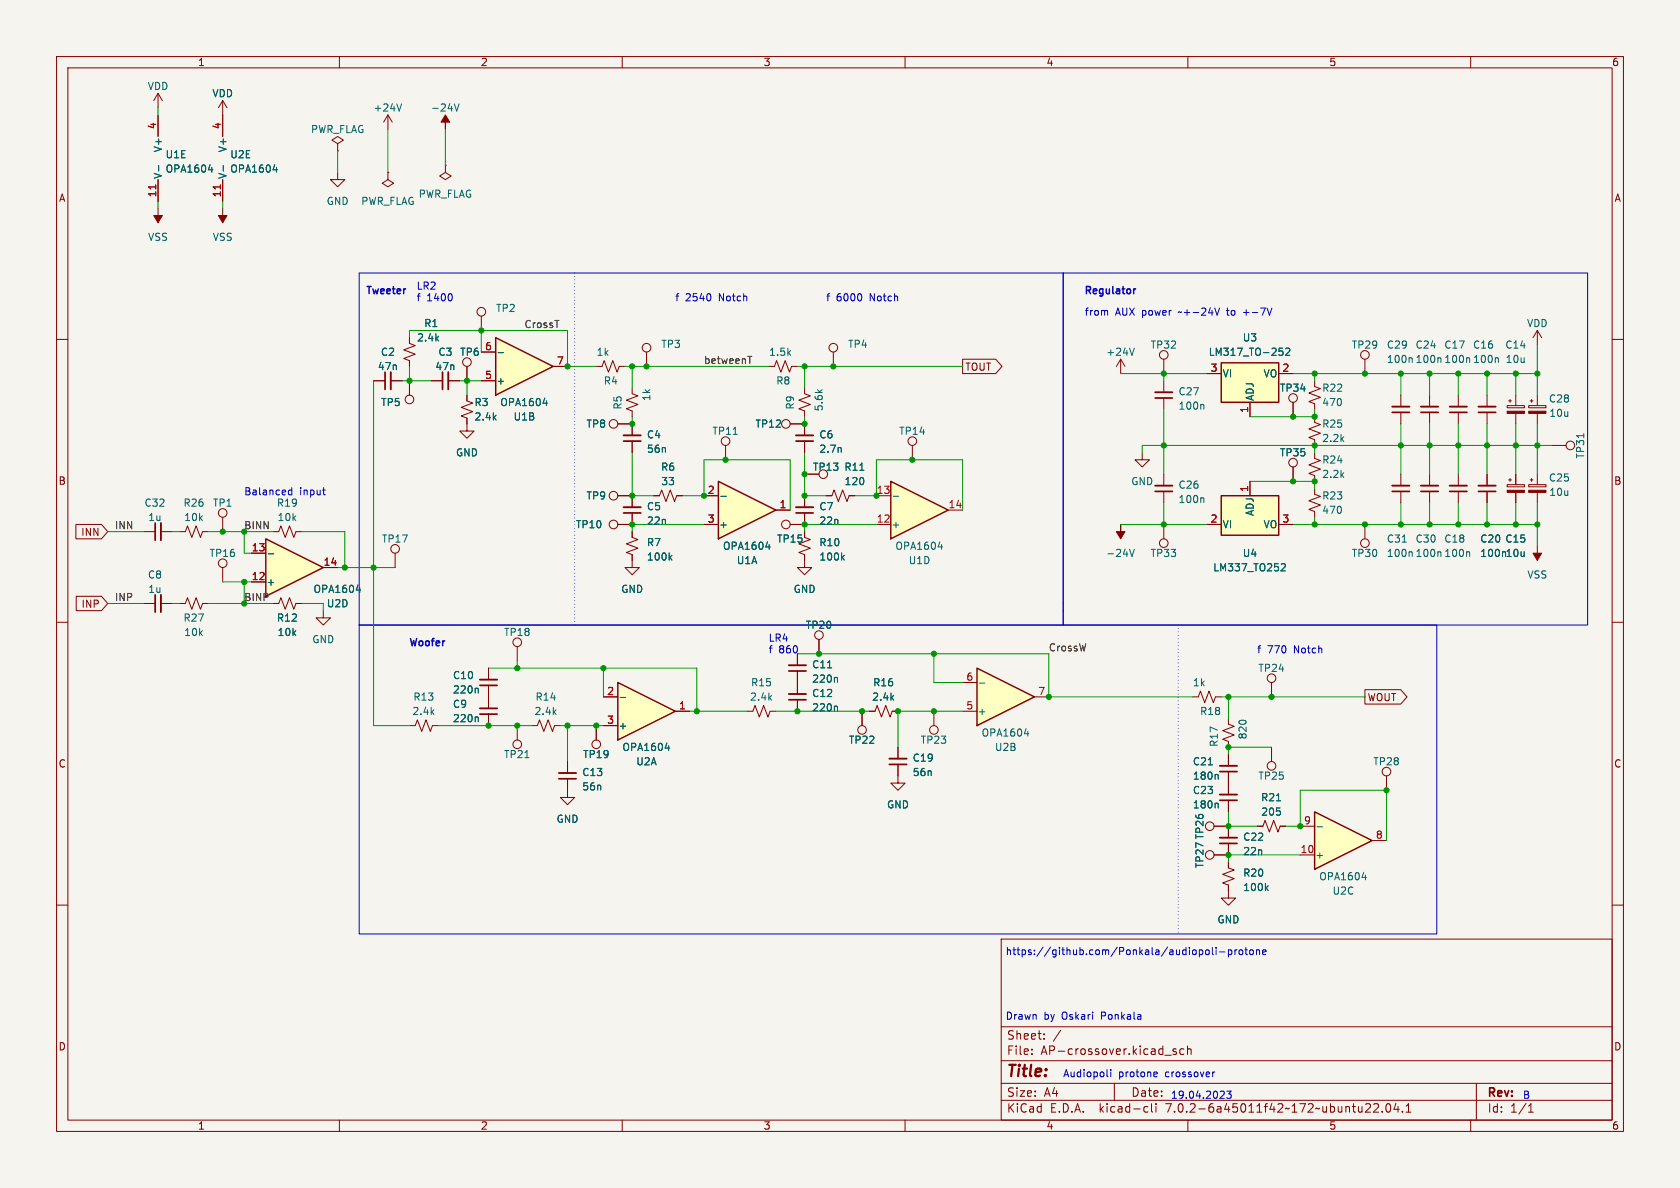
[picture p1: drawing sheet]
<svg xmlns="http://www.w3.org/2000/svg" width="297mm" height="210mm" viewBox="0 0 297 210" stroke-linecap="round" stroke-linejoin="round" font-family="sans-serif">
<defs><g id="words">
<text font-size="2.8" fill="#840000" x="178" y="190.8">Title:</text>
<g font-size="2.1" fill="#840000">
<text x="178" y="183.9">Sheet:</text>
<text x="186.2" y="183.9">/</text>
<text x="178" y="186.6">File:</text>
<text x="184" y="186.6">AP-crossover.kicad_sch</text>
<text x="178" y="196.8">KiCad</text>
<text x="178" y="194">Size:</text>
<text x="184.6" y="194">A4</text>
<text x="185.7" y="196.8">E.D.A.</text>
<text x="194.4" y="196.8">kicad-cli</text>
<text x="200" y="194">Date:</text>
<text x="206.2" y="196.8">7.0.2-6a45011f42~172~ubuntu22.04.1</text>
<text x="263" y="194.2">Rev:</text>
<text x="263" y="196.8">Id:</text>
<text x="267" y="196.8">1/1</text>
</g>
<g font-size="1.8" fill="#840000">
<text x="35" y="11.8">1</text>
<text x="85" y="11.8">2</text>
<text x="135" y="11.8">3</text>
<text x="185" y="11.8">4</text>
<text x="235" y="11.8">5</text>
<text x="285" y="11.8">6</text>
<text x="10.4" y="35.8">A</text>
<text x="285.4" y="35.8">A</text>
<text x="170.7" y="65.7">TOUT</text>
<text x="10.3" y="85.8">B</text>
<text x="285.3" y="85.8">B</text>
<text x="14.2" y="94.9">INN</text>
<text x="14.3" y="107.6">INP</text>
<text x="241.8" y="124.1">WOUT</text>
<text x="10.3" y="135.8">C</text>
<text x="285.3" y="135.8">C</text>
<text x="10.3" y="185.8">D</text>
<text x="285.3" y="185.8">D</text>
<text x="35" y="199.8">1</text>
<text x="85" y="199.8">2</text>
<text x="135" y="199.8">3</text>
<text x="185" y="199.8">4</text>
<text x="235" y="199.8">5</text>
<text x="285" y="199.8">6</text>
</g>
<g font-size="1.8" fill="#006464">
<text x="26.1" y="16.1">VDD</text>
<text x="37.5" y="17.3">VDD</text>
<text x="54.9" y="23.7">PWR_FLAG</text>
<text x="66" y="19.9">+24V</text>
<text x="76.1" y="19.9">-24V</text>
<text x="28.8" y="27" transform="rotate(-90 28.8 27)">V+</text>
<text x="29.2" y="28.1">U1E</text>
<text x="40.2" y="27" transform="rotate(-90 40.2 27)">V+</text>
<text x="40.6" y="28.1">U2E</text>
<text x="28.8" y="31.6" transform="rotate(-90 28.8 31.6)">V-</text>
<text x="29.2" y="30.7">OPA1604</text>
<text x="40.2" y="31.6" transform="rotate(-90 40.2 31.6)">V-</text>
<text x="40.6" y="30.7">OPA1604</text>
<text x="74" y="35.1">PWR_FLAG</text>
<text x="57.7" y="36.4">GND</text>
<text x="63.8" y="36.4">PWR_FLAG</text>
<text x="26.1" y="42.7">VSS</text>
<text x="37.6" y="42.7">VSS</text>
<text x="74.9" y="58">R1</text>
<text x="87.6" y="55.3">TP2</text>
<text x="269.9" y="58">VDD</text>
<text x="66.7" y="65.6">47n</text>
<text x="67.3" y="63.1">C2</text>
<text x="73.7" y="60.5">2.4k</text>
<text x="76.9" y="65.6">47n</text>
<text x="77.4" y="63.1">C3</text>
<text x="81.3" y="63.1">TP6</text>
<text x="105.4" y="63.1">1k</text>
<text x="116.8" y="61.7">TP3</text>
<text x="135.9" y="63.1">1.5k</text>
<text x="149.9" y="61.7">TP4</text>
<text x="195.5" y="63.1">+24V</text>
<text x="203.3" y="61.8">TP32</text>
<text x="213.6" y="63.1">LM317_TO-252</text>
<text x="219.6" y="60.5">U3</text>
<text x="238.9" y="61.8">TP29</text>
<text x="245.1" y="61.8">C29</text>
<text x="245.1" y="64.3">100n 100n 100n 100n</text>
<text x="250.2" y="61.8">C24</text>
<text x="255.3" y="61.8">C17</text>
<text x="260.4" y="61.8">C16</text>
<text x="266.1" y="61.8">C14</text>
<text x="266.1" y="64.3">10u</text>
<text x="67.3" y="71.9">TP5</text>
<text x="83.8" y="71.9">R3</text>
<text x="87.8" y="68.1">+</text>
<text x="88.4" y="71.9">OPA1604</text>
<text x="106.7" y="68.1">R4</text>
<text x="115.1" y="71" transform="rotate(-90 115.1 71)">1k</text>
<text x="137.2" y="68.1">R8</text>
<text x="208.3" y="70">C27</text>
<text x="216.2" y="66.9">VI</text>
<text x="221.8" y="70.9" transform="rotate(-90 221.8 70.9)">ADJ</text>
<text x="223.3" y="66.9">VO</text>
<text x="226.2" y="69.4">TP34</text>
<text x="233.7" y="69.4">R22</text>
<text x="233.7" y="71.9">470</text>
<text x="273.8" y="71.3">C28</text>
<text x="83.8" y="74.5">2.4k</text>
<text x="90.7" y="74.5">U1B</text>
<text x="103.6" y="75.8">TP8</text>
<text x="110" y="72.5" transform="rotate(-90 110 72.5)">R5</text>
<text x="114.3" y="77.7">C4</text>
<text x="125.9" y="77">TP11</text>
<text x="133.5" y="75.8">TP12</text>
<text x="140.5" y="72.5" transform="rotate(-90 140.5 72.5)">R9</text>
<text x="144.8" y="77.7">C6</text>
<text x="145.6" y="72.8" transform="rotate(-90 145.6 72.8)">5.6k</text>
<text x="158.9" y="77">TP14</text>
<text x="208.3" y="72.6">100n</text>
<text x="233.7" y="75.8">R25</text>
<text x="273.8" y="73.9">10u</text>
<text x="80.6" y="80.8">GND</text>
<text x="114.3" y="80.2">56n</text>
<text x="116.8" y="83.4">R6</text>
<text x="143.7" y="83.4">TP13</text>
<text x="144.8" y="80.2">2.7n</text>
<text x="149.2" y="83.4">R11</text>
<text x="226.2" y="80.8">TP35</text>
<text x="233.7" y="82.1">R24</text>
<text x="233.7" y="78.3">2.2k</text>
<text x="280.2" y="81.1" transform="rotate(-90 280.2 81.1)">TP31</text>
<text x="25.5" y="89.7">C32</text>
<text x="32.4" y="89.7">R26</text>
<text x="37.6" y="89.7">TP1</text>
<text x="48.9" y="89.7">R19</text>
<text x="103.6" y="88.5">TP9</text>
<text x="116.8" y="85.9">33</text>
<text x="149.3" y="85.9">120</text>
<text x="199.9" y="85.9">GND</text>
<text x="208.3" y="86.5">C26</text>
<text x="208.3" y="89.1">100n</text>
<text x="233.7" y="88.5">R23</text>
<text x="233.7" y="84.6">2.2k</text>
<text x="273.8" y="85.3">C25</text>
<text x="273.8" y="87.8">10u</text>
<text x="26.2" y="92.3">1u</text>
<text x="32.5" y="92.3">10k</text>
<text x="49" y="92.3">10k</text>
<text x="101.7" y="93.5">TP10</text>
<text x="114.3" y="90.4">C5</text>
<text x="114.3" y="92.9">22n</text>
<text x="127.1" y="93.5">+</text>
<text x="144.8" y="90.4">C7</text>
<text x="144.8" y="92.9">22n</text>
<text x="157.6" y="93.5">+</text>
<text x="216.2" y="93.5">VI</text>
<text x="221.8" y="91.3" transform="rotate(-90 221.8 91.3)">ADJ</text>
<text x="223.3" y="93.5">VO</text>
<text x="233.7" y="91">470</text>
<text x="37" y="98.6">TP16</text>
<text x="67.5" y="96.1">TP17</text>
<text x="114.3" y="96.7">R7</text>
<text x="114.3" y="99.3">100k</text>
<text x="127.8" y="97.3">OPA1604</text>
<text x="130.2" y="99.9">U1A</text>
<text x="137.3" y="96.1">TP15</text>
<text x="144.8" y="96.7">R10</text>
<text x="144.8" y="99.3">100k</text>
<text x="158.2" y="97.3">OPA1604</text>
<text x="160.6" y="99.9">U1D</text>
<text x="195.5" y="98.6">-24V</text>
<text x="203.3" y="98.6">TP33</text>
<text x="214.4" y="101.2">LM337_TO252</text>
<text x="219.6" y="98.6">U4</text>
<text x="238.9" y="98.6">TP30</text>
<text x="245.1" y="96.1">C31</text>
<text x="245.1" y="98.6">100n 100n 100n</text>
<text x="250.2" y="96.1">C30</text>
<text x="255.3" y="96.1">C18</text>
<text x="261.6" y="96.1">C20 C15</text>
<text x="261.6" y="98.6">100n 10u</text>
<text x="26.1" y="102.4">C8</text>
<text x="26.2" y="105">1u</text>
<text x="47.1" y="103.7">+</text>
<text x="55.4" y="105">OPA1604</text>
<text x="57.7" y="107.5">U2D</text>
<text x="109.8" y="105">GND</text>
<text x="140.2" y="105">GND</text>
<text x="270" y="102.4">VSS</text>
<text x="32.4" y="110">R27</text>
<text x="32.5" y="112.6">10k</text>
<text x="48.9" y="110">R12</text>
<text x="49" y="112.6">10k</text>
<text x="55.2" y="113.9">GND</text>
<text x="89" y="112.6">TP18</text>
<text x="142.4" y="111.3">TP20</text>
<text x="143.5" y="118.3">C11</text>
<text x="222.4" y="118.9">TP24</text>
<text x="73" y="124">R13</text>
<text x="80" y="120.2">C10</text>
<text x="80" y="122.7">220n</text>
<text x="80" y="125.3">C9</text>
<text x="94.6" y="124">R14</text>
<text x="132.5" y="124">2.4k</text>
<text x="132.7" y="121.5">R15</text>
<text x="143.5" y="120.8">220n</text>
<text x="143.5" y="123.4">C12</text>
<text x="143.5" y="125.9">220n</text>
<text x="154.1" y="124">2.4k</text>
<text x="154.3" y="121.5">R16</text>
<text x="210.8" y="121.5">1k</text>
<text x="72.8" y="126.6">2.4k</text>
<text x="80" y="127.8">220n</text>
<text x="94.4" y="126.6">2.4k</text>
<text x="109.3" y="129.1">+</text>
<text x="150" y="131.6">TP22</text>
<text x="162.7" y="131.6">TP23</text>
<text x="172.8" y="126.6">+</text>
<text x="173.5" y="130.4">OPA1604</text>
<text x="212.1" y="126.6">R18</text>
<text x="220.5" y="130.8" transform="rotate(-90 220.5 130.8)">820</text>
<text x="89" y="134.2">TP21</text>
<text x="102.9" y="137.3">C13</text>
<text x="103" y="134.2">TP19</text>
<text x="110" y="132.9">OPA1604</text>
<text x="112.4" y="135.4">U2A</text>
<text x="161.3" y="134.8">C19</text>
<text x="161.3" y="137.3">56n</text>
<text x="175.8" y="132.9">U2B</text>
<text x="210.8" y="135.4">C21</text>
<text x="210.8" y="138">180n</text>
<text x="215.5" y="132.1" transform="rotate(-90 215.5 132.1)">R17</text>
<text x="222.4" y="138">TP25</text>
<text x="242.7" y="135.4">TP28</text>
<text x="102.9" y="139.9">56n</text>
<text x="156.8" y="143.1">GND</text>
<text x="210.8" y="140.5">C23</text>
<text x="210.8" y="143.1">180n</text>
<text x="222.9" y="141.8">R21</text>
<text x="98.3" y="145.6">GND</text>
<text x="219.7" y="148.8">C22</text>
<text x="222.9" y="144.3">205</text>
<text x="212.9" y="153.5" transform="rotate(-90 212.9 153.5)">TP27 TP26</text>
<text x="219.7" y="151.3">22n</text>
<text x="219.7" y="155.1">R20</text>
<text x="232.5" y="152">+</text>
<text x="233.2" y="155.8">OPA1604</text>
<text x="219.7" y="157.7">100k</text>
<text x="235.5" y="158.3">U2C</text>
<text x="215.2" y="163.4">GND</text>
</g>
<g font-size="1.8" fill="#a90000">
<text x="27.7" y="22.9" transform="rotate(-90 27.7 22.9)">4</text>
<text x="39.1" y="22.9" transform="rotate(-90 39.1 22.9)">4</text>
<text x="27.7" y="34.9" transform="rotate(-90 27.7 34.9)">11</text>
<text x="39.1" y="34.9" transform="rotate(-90 39.1 34.9)">11</text>
<text x="85.7" y="62">6</text>
<text x="98.4" y="64.5">7</text>
<text x="214" y="65.8">3</text>
<text x="226.7" y="65.8">2</text>
<text x="85.7" y="67.1">5</text>
<text x="220.7" y="73.1" transform="rotate(-90 220.7 73.1)">1</text>
<text x="125.1" y="87.4">2</text>
<text x="137.8" y="89.9">1</text>
<text x="154.9" y="87.4">13</text>
<text x="167.6" y="89.9">14</text>
<text x="220.7" y="87" transform="rotate(-90 220.7 87)">1</text>
<text x="125.1" y="92.5">3</text>
<text x="154.9" y="92.5">12</text>
<text x="214" y="92.5">2</text>
<text x="226.7" y="92.5">3</text>
<text x="44.4" y="97.5">13</text>
<text x="57.1" y="100.1">14</text>
<text x="44.4" y="102.6">12</text>
<text x="107.3" y="122.9">2</text>
<text x="120" y="125.5">1</text>
<text x="170.8" y="125.5">5</text>
<text x="170.8" y="120.4">6</text>
<text x="183.5" y="122.9">7</text>
<text x="107.3" y="128">3</text>
<text x="230.5" y="145.8">9</text>
<text x="243.2" y="148.3">8</text>
<text x="229.9" y="150.9">10</text>
</g>
<g font-size="1.8" fill="#0000c2">
<text x="64.8" y="52.1">Tweeter</text>
<text x="73.7" y="51.3">LR2</text>
<text x="73.7" y="53.3">f</text>
<text x="75.5" y="53.3">1400</text>
<text x="119.4" y="53.3">f</text>
<text x="121.2" y="53.3">2540</text>
<text x="127.1" y="53.3">Notch</text>
<text x="146" y="53.3">f</text>
<text x="147.9" y="53.3">6000</text>
<text x="153.8" y="53.3">Notch</text>
<text x="191.8" y="52.1">Regulator</text>
<text x="191.8" y="55.9">from</text>
<text x="197.2" y="55.9">AUX power</text>
<text x="208.5" y="55.9">~+-24V</text>
<text x="217.2" y="55.9">to</text>
<text x="220.2" y="55.9">+-7V</text>
<text x="43.2" y="87.6">Balanced</text>
<text x="53" y="87.6">input</text>
<text x="135.9" y="113.5">LR4</text>
<text x="72.4" y="114.3">Woofer</text>
<text x="135.9" y="115.6">f</text>
<text x="137.7" y="115.6">860</text>
<text x="222.2" y="115.6">f</text>
<text x="224.1" y="115.6">770</text>
<text x="228.8" y="115.6">Notch</text>
<text x="177.8" y="168.9">https://github.com/Ponkala/audiopoli-protone</text>
<text x="177.8" y="180.3">Drawn</text>
<text x="184.6" y="180.3">by</text>
<text x="187.8" y="180.3">Oskari</text>
<text x="194.8" y="180.3">Ponkala</text>
<text x="188" y="190.5">Audiopoli</text>
<text x="197.8" y="190.5">protone</text>
<text x="206.1" y="190.5">crossover</text>
<text x="207" y="194.3">19.04.2023</text>
<text x="269.2" y="194.3">B</text>
</g>
<g font-size="1.8" fill="#0f0f0f">
<text x="92.7" y="58.1">CrossT</text>
<text x="124.5" y="64.4">betweenT</text>
<text x="20.3" y="93.6">INN</text>
<text x="43.2" y="93.6">BINN</text>
<text x="20.3" y="106.3">INP</text>
<text x="43.2" y="106.3">BINP</text>
<text x="185.4" y="115.2">CrossW</text>
</g>
</g></defs>
<path d="M0 0h297v210h-297z" fill="#f5f4ef" stroke="#f5f4ef" stroke-width=".18"/>
<g fill="none" stroke="#840000" stroke-width=".18">
<path d="M10 10h277v190h-277zM12 12h273v186h-273zM60 10v2M110 10v2M160 10v2M210 10v2M260 10v2M10 60h2M285 60h2M69.8 97.8v2.5M270.3 85.7h3v.4h-3zM270.5 84.8h.5"/>
<path d="M270.8 84.6v.5M271.8 83.8v1.9M271.8 87v1.9M10 110h2M48.3 106.7h1l.4-1 .7 2 .8-2 .7 2 .4-1h1M285 110h2M100.3 134.6v2.1M100.3 137.7v2M105.4 128.3v2.5M10 160h2M285 160h2M177 166h108v32h-108z"/>
<path d="M60 198v2M110 198v2M160 198v2M177 194.5h108M177 191.5h108M177 187.5h108M177 181.5h108M182.4 186.3v.1M182.4 185.5v.1M184.6 183.6v.1M184.6 182.8v.1M197 191.5v3"/>
<path d="M202.5 195.6l.4 .1M202.9 196.5l-.4 .1M203.6 195.1v1.3l.2 .2M204.4 195.1v.1M204.4 195.6v1M205.9 186.5h1.2M207.9 185.5l-.3-.1-.2 .2v.2l.5 .2v.3h-.5M209.3 185.5l-.4-.1-.3 .3v.4l.1 .2h.6M209.9 185.5l.2-.1 .4 .1 .1 .9M209.9 184.9v1.5M210 198v2M242.1 195.2l.2 .2-.1 .3-.8 .9h.9"/>
<path d="M242.9 195.2l.5-.1 .2 .1 .1 .3-.9 1.1h.9M244.4 196.5v.1M245.2 195.2l.2-.1a.81 .81 0 0 1 .5 .6 .81 .81 0 0 1-.3 .8l-.1 .1a.81 .81 0 0 1-.6-.6 .81 .81 0 0 1 .3-.8zM246.8 195l-.4 1.1h1M247.1 195.6v1M247.9 196.5v.1M248.6 196.6h.8M248.6 195.5l.4-.4v1.5M260 198v2M261 191.5v6.5M270.2 196.6h.9M270.2 195.5l.4-.4v1.5"/>
<circle cx="69.8" cy="97" r=".76"/>
<circle cx="105.4" cy="131.6" r=".76"/>
</g>
<path d="M270.3 86.7h3v.3h-3z" fill="#840000" stroke="#840000" stroke-width=".18"/>
<path d="M98.8 136.7h3.1" fill="none" stroke="#840000" stroke-width=".33"/>
<path d="M98.8 137.7h3.1" fill="none" stroke="#840000" stroke-width=".3"/>
<path d="M47 95.3l10.1 5-10.1 5.1z" fill="#ffffc2"/>
<path d="M47 95.3l10.1 5-10.1 5.1z" fill="none" stroke="#840000" stroke-width=".25"/>
<g fill="none" stroke="#840000" stroke-width=".18">
<path d="M66 67.3h2.1M69.1 67.3h2M72.4 67.3v2.6M270.3 71.7h3v.4h-3zM270.5 70.9h.5M270.8 70.6v.5M271.8 69.9v1.8M271.8 73.1v1.8M44.4 97.8h2.6M142.2 94v1l1.1 .4-2.1 .7 2.1 .8-2.1 .8 1 .3v1.1M142.2 87.6v2.1M142.2 90.7v2"/>
<path d="M44.4 102.9h2.6M57.1 100.3h2.6M91.4 128.3v2.5"/>
<circle cx="72.4" cy="70.6" r=".76"/>
<circle cx="91.4" cy="131.6" r=".76"/>
</g>
<path d="M47.4 97.9h1M148.9 98.5l.4 .5M149.3 98.2l-.5 .4M63 104.3h.8" fill="none" stroke="#006464" stroke-width=".18"/>
<path d="M69.1 65.8v3M140.7 89.7h3.1" fill="none" stroke="#840000" stroke-width=".33"/>
<path d="M68.1 65.8v3M140.7 90.7h3.1" fill="none" stroke="#840000" stroke-width=".3"/>
<path d="M270.3 72.7h3v.4h-3z" fill="#840000" stroke="#840000" stroke-width=".18"/>
<path d="M157.5 85.1l10.1 5.1-10.1 5.1z" fill="#ffffc2"/>
<path d="M157.5 85.1l10.1 5.1-10.1 5.1z" fill="none" stroke="#840000" stroke-width=".25"/>
<g fill="none" stroke="#840000" stroke-width=".18">
<path d="M27.9 36.8v2.6M39.4 36.8v2.6M59.7 25.4l1-.6-1-.7-1 .7 1 .6v1.3M59.7 26.7h.1M82.5 74.9v1.3h1.3l-1.3 1.3-1.2-1.3h1.2M147.3 62.2v2.6M161.3 78.7v2.6M247.6 69.9v2M247.6 72.9v2M252.7 69.9v2M252.7 72.9v2M257.8 69.9v2"/>
<path d="M257.8 72.9v2M262.9 69.9v2M262.9 72.9v2M266.4 71.7h3.1v.4h-3.1zM266.7 70.9h.5M267 70.6v.5M268 69.9v1.8M268 73.1v1.8M25.4 94h2M28.4 94h2.1M31.7 94h1.1l.3-1 .8 2 .8-2 .7 2 .4-1h1M39.4 91.4v2.6"/>
<path d="M48.3 94h1l.4-1 .7 2 .8-2 .7 2 .4-1h1M142.2 83.8h2.6M154.9 92.7h2.6M154.9 87.6h2.6M167.6 90.2h2.6M247.6 83.8v2.1M247.6 86.9v2M252.7 83.8v2.1M252.7 86.9v2M25.4 106.7h2M28.4 106.7h2.1M31.7 106.7h1.1l.3-1 .8 2 .8-2 .7 2 .4-1h1"/>
<path d="M39.4 100.3v2.6M100.3 139.7v1.3h1.3l-1.3 1.2-1.2-1.2h1.2M153.7 125.7h1l.4-1 .7 2 .8-2 .8 2 .3-1h1M210.8 123.2h1l.4-1 .8 2 .7-2 .8 2 .4-1h1M217.2 133.4v2M217.2 136.4v4.1M245.1 137.2v2.5M214.6 146.1h2.6v2M217.2 141.5v2M217.2 149.1v2M222.2 146.1h1.1l.3-1.1 .8 2.1 .8-2.1 .7 2.1 .4-1h1"/>
<circle cx="147.3" cy="61.5" r=".76"/>
<circle cx="161.3" cy="78" r=".76"/>
<circle cx="39.4" cy="90.7" r=".76"/>
<circle cx="39.4" cy="99.6" r=".76"/>
<circle cx="145.5" cy="83.8" r=".76"/>
<circle cx="245.1" cy="136.4" r=".76"/>
<circle cx="213.9" cy="146" r=".76"/>
</g>
<path d="M264.7 63.2l.2 .2v.7M157.9 87.7h1M165.9 96.7h.7M215.2 136.9l.2 .2v.6M215.2 142l.2 .2v.6" fill="none" stroke="#006464" stroke-width=".18"/>
<path d="M246.1 71.9h3.1M251.2 71.9h3.1M256.3 71.9h3M261.4 71.9h3M28.4 92.5v3M246.1 85.9h3.1M251.2 85.9h3.1M28.4 105.2v3M215.6 135.4h3.1M215.6 148.1h3.1M215.6 140.5h3.1" fill="none" stroke="#840000" stroke-width=".33"/>
<path d="M246.1 72.9h3.1M251.2 72.9h3.1M256.3 72.9h3M261.4 72.9h3M27.4 92.5v3M246.1 86.9h3.1M251.2 86.9h3.1M27.4 105.2v3M215.6 136.4h3.1M215.6 149.1h3.1M215.6 141.5h3.1" fill="none" stroke="#840000" stroke-width=".3"/>
<g fill="#840000" stroke="#840000" stroke-width=".18">
<path d="M266.4 72.7h3.1v.4h-3.1z"/>
<path d="M38.6 38.1h1.5l-.7 1.3z"/>
<path d="M27.2 38.1h1.5l-.8 1.3z"/>
</g>
<path d="M232.4 143.5l10.2 5.1-10.2 5.1z" fill="#ffffc2"/>
<path d="M232.4 143.5l10.2 5.1-10.2 5.1z" fill="none" stroke="#840000" stroke-width=".25"/>
<g fill="none" stroke="#840000" stroke-width=".18">
<path d="M27.9 16.5l-.7 1.3M27.9 16.5v2.6M27.9 16.5l.8 1.3M39.4 17.8v6.3M39.4 17.8l-.8 1.3M39.4 17.8l.7 1.3M27.9 20.3v3.8M27.9 31.8v3.8M39.4 31.8v3.8M59.7 30.5v1.3h1.3l-1.3 1.2-1.3-1.2h1.3M68.6 30.5v1.3l1 .6-1 .6-1-.6 1-.6M68.6 30.5h.1"/>
<path d="M68.6 20.3l-.8 1.3M68.6 20.3v2.6M68.6 20.3l.7 1.3M78.7 29.2v1.3l1.1 .6-1.1 .7-1-.7 1-.6M78.7 29.2h.1M72.4 59.7v1l1 .4-2 .7 2 .8-2 .8 1 .4v1M85.1 55.9v2.5M142.2 74.9v2.1M142.2 78v2M228.6 71.1v2.6M146 87.6h1.1l.3-1 .8 2 .8-2 .7 2 .4-1h1M141 115.6v2"/>
<path d="M141 118.6v4.1M144.8 113v2.6M132.1 125.7h1l.4-1 .7 2 .8-2 .8 2 .3-1h1.1M141 123.7v2M152.4 125.7v2.6M165.1 125.7v2.6M217.2 127v1l1 .4-2 .8 2 .7-2 .8 1 .4v1M224.8 120.7v2.5M224.8 132.1v2.5M214.6 151.1h2.6M217.2 152.4v1l1 .4-2 .8 2 .7-2 .8 1 .4v2.3h1.2l-1.2 1.2-1.3-1.2h1.3M229.9 151.1h2.5"/>
<path d="M229.9 146.1h2.5M242.6 148.6h2.5"/>
<circle cx="85.1" cy="55.1" r=".76"/>
<circle cx="228.6" cy="70.4" r=".76"/>
<circle cx="144.8" cy="112.3" r=".76"/>
<circle cx="224.8" cy="119.9" r=".76"/>
<circle cx="152.4" cy="129" r=".76"/>
<circle cx="165.1" cy="129" r=".76"/>
<circle cx="224.8" cy="135.4" r=".76"/>
<circle cx="213.9" cy="151.1" r=".76"/>
</g>
<path d="M71 18.4l-.4 1.2M80.3 18.4l.4 1.2 .5-1.2M28 29.3v.9M36.8 30h.8M39.5 29.3v.9M48.3 30h.8M147.9 119.7l.2 .2v.7M147.9 124.8l.2 .2v.7M223.8 156.9l.4 .5M224.2 156.6l-.5 .5M232.8 146.2h1M240.8 155.1h.8" fill="none" stroke="#006464" stroke-width=".18"/>
<path d="M140.7 77h3.1M139.4 117.6h3.1M139.4 122.7h3.1" fill="none" stroke="#840000" stroke-width=".33"/>
<path d="M140.7 78h3.1M139.4 118.6h3.1M139.4 123.7h3.1" fill="none" stroke="#840000" stroke-width=".3"/>
<path d="M78.7 20.3l.8 1.3h-.8v1.3v-1.3h-.7z" fill="#840000" stroke="#840000" stroke-width=".18"/>
<path d="M27.5 32.7v.7M39 32.7v.7" fill="none" stroke="#a90000" stroke-width=".18"/>
<path d="M127 85.1l10.2 5.1-10.2 5.1z" fill="#ffffc2"/>
<path d="M215.9 64.1h10.2v7h-10.2zM127 85.1l10.2 5.1-10.2 5.1zM215.9 87.6h10.2v7h-10.2z" fill="none" stroke="#840000" stroke-width=".25"/>
<g fill="none" stroke="#840000" stroke-width=".18">
<path d="M271.8 58.4l-.8 1.3M271.8 58.4v2.6M271.8 58.4l.7 1.3M105.4 64.8h1l.4-1 .8 2 .7-2 .8 2 .4-1h1M109.2 74.9h2.6v2.1M111.8 68.6v1l1 .4-2.1 .7 2.1 .8-2.1 .8 1.1 .3v1.1M111.8 78v2M198.1 63.5l-.7 1.3M198.1 63.5v2.5M198.1 63.5l.8 1.3M213.4 66h2.5M221 71.1v2.6"/>
<path d="M226.1 66h2.5M232.4 67.3v1l1 .4-2 .8 2 .7-2 .8 1 .4v1M109.2 87.6h2.6v2.1M111.8 90.7v2h-2.6M115.6 87.6h1l.4-1 .7 2 .8-2 .8 2 .3-1h1M124.5 87.6h2.5M124.5 92.7h2.5M137.2 90.2h2.5M201.9 80v1.3h1.3l-1.3 1.3-1.2-1.3h1.2M205.7 83.8v2.1M205.7 86.9v2M205.7 92.7v2.6"/>
<path d="M213.4 92.7h2.5M221 85.1v2.5M226.1 92.7h2.5M232.4 86.4v1l1 .4-2 .7 2 .8-2 .7 1 .4v1M241.3 92.7v2.6M271.8 96.5v2.6M57.1 108v1.2h1.3l-1.3 1.3-1.2-1.3h1.2"/>
<circle cx="108.5" cy="74.9" r=".76"/>
<circle cx="108.5" cy="92.7" r=".76"/>
<circle cx="108.5" cy="87.6" r=".76"/>
<circle cx="205.7" cy="96" r=".76"/>
<circle cx="241.3" cy="96" r=".76"/>
</g>
<path d="M200.5 61.5l-.4 1.3M226.2 61.5h.6M226.3 62h.3l.2 .3-.1 .5h-.4M227.3 61.7l.5-.2 .2 .4-.8 .9h.8M127.4 87.7h1M135.4 96.7h.8M199.7 97.1l.4 1.3 .4-1.3M212.6 88l.2 .2v.6M226.7 99.6l.4 .1 .1 .3-.7 .9h.7" fill="none" stroke="#006464" stroke-width=".18"/>
<path d="M110.2 77h3.1M110.2 89.7h3.1M204.2 85.9h3.1" fill="none" stroke="#840000" stroke-width=".33"/>
<path d="M110.2 78h3.1M110.2 90.7h3.1M204.2 86.9h3.1" fill="none" stroke="#840000" stroke-width=".3"/>
<g fill="#ffffc2" stroke="#ffffc2" stroke-width=".18">
<path d="M215.9 64.1h10.2v7h-10.2z"/>
<path d="M215.9 87.6h10.2v7h-10.2z"/>
</g>
<g fill="#840000" stroke="#840000" stroke-width=".18">
<path d="M198.1 92.7v1.3h.8l-.8 1.3-.7-1.3h.7z"/>
<path d="M271 97.8h1.5l-.7 1.3z"/>
</g>
<path d="M109.2 120.7l10.2 5-10.2 5.1z" fill="#ffffc2"/>
<path d="M109.2 120.7l10.2 5-10.2 5.1z" fill="none" stroke="#840000" stroke-width=".25"/>
<g fill="none" stroke="#840000" stroke-width=".18">
<path d="M76.2 67.3h2M79.2 67.3h2.1M82.5 64.8v2.5M128.3 78.7v2.6M135.9 64.8h1l.4-1 .7 2 .8-2 .8 2 .4-1h1M139.7 74.9h2.5M142.2 68.6v1l1.1 .4-2.1 .7 2.1 .8-2.1 .8 1 .3v1.1M274.3 78.7h2.6M257.8 83.8v2.1M257.8 86.9v2M86.4 118.1v2M86.4 121.2v2"/>
<path d="M106.7 123.2h2.5M106.7 128.3h2.5M119.4 125.7h2.5"/>
<circle cx="82.5" cy="64" r=".76"/>
<circle cx="128.3" cy="78" r=".76"/>
<circle cx="138.9" cy="74.9" r=".76"/>
<circle cx="277.6" cy="78.7" r=".76"/>
</g>
<path d="M259.6 97.5l.2 .2v.7M84.4 121.7l.2 .1v.7M109.6 123.3h1M117.6 132.2h.8" fill="none" stroke="#006464" stroke-width=".18"/>
<path d="M79.2 65.8v3M256.3 85.9h3M84.8 120.1h3.1" fill="none" stroke="#840000" stroke-width=".33"/>
<path d="M78.2 65.8v3M256.3 86.9h3M84.8 121.2h3.1" fill="none" stroke="#840000" stroke-width=".3"/>
<path d="M172.7 118.1l10.2 5.1-10.2 5.1z" fill="#ffffc2"/>
<path d="M172.7 118.1l10.2 5.1-10.2 5.1z" fill="none" stroke="#840000" stroke-width=".25"/>
<g fill="none" stroke="#840000" stroke-width=".18">
<path d="M114.3 62.2v2.6M205.7 63.5v2.5M241.3 63.5v2.5M111.8 94v1l1 .4-2.1 .7 2.1 .8-2.1 .8 1.1 .3v2.3h1.2l-1.2 1.3-1.3-1.3h1.3M228.6 82.6v2.5M232.4 80v1l1 .4-2 .8 2 .7-2 .8 1 .4v1M262.9 83.8v2.1M262.9 86.9v2M266.4 85.7h3.1v.4h-3.1zM266.7 84.8h.5M267 84.6v.5M268 83.8v1.9"/>
<path d="M268 87v1.9M91.4 114.3v2.5M72.4 128.3h1l.4-1 .7 2 .8-2 .8 2 .4-1h1M86.4 123.2v2M86.4 126.2v2.1M94 128.3h1l.4-1 .7 2 .8-2 .8 2 .3-1h1.1M158.7 135.1v3.3h1.3l-1.3 1.3-1.2-1.3h1.2M158.7 132.1v2M170.2 125.7h2.5M170.2 120.7h2.5M182.9 123.2h2.5"/>
<circle cx="114.3" cy="61.5" r=".76"/>
<circle cx="205.7" cy="62.7" r=".76"/>
<circle cx="241.3" cy="62.7" r=".76"/>
<circle cx="228.6" cy="81.8" r=".76"/>
<circle cx="91.4" cy="113.5" r=".76"/>
</g>
<path d="M118.4 98.5l.4 .5M118.8 98.2l-.5 .4M84.4 126.7l.2 .2v.7M173.1 120.8h1M181.1 129.7h.8" fill="none" stroke="#006464" stroke-width=".18"/>
<path d="M261.4 85.9h3M84.8 125.2h3.1M157.2 134.1h3.1" fill="none" stroke="#840000" stroke-width=".33"/>
<path d="M261.4 86.9h3M84.8 126.2h3.1M157.2 135.1h3.1" fill="none" stroke="#840000" stroke-width=".3"/>
<path d="M266.4 86.7h3.1v.3h-3.1z" fill="#840000" stroke="#840000" stroke-width=".18"/>
<path d="M87.6 59.7l10.2 5.1-10.2 5.1z" fill="#ffffc2"/>
<path d="M87.6 59.7l10.2 5.1-10.2 5.1z" fill="none" stroke="#840000" stroke-width=".25"/>
<g fill="none" stroke="#840000" stroke-width=".18">
<path d="M27.9 20.3v3.8M27.9 31.8v3.8M39.4 20.3v3.8M39.4 31.8v3.8M72.4 59.7v1M66 67.3h2.1M69.1 67.3h2M72.4 63.8v1M72.4 67.3v2.6M76.2 67.3h2M79.2 67.3h2.1M82.5 69.9v1l1.1 .3-2.1 .8 2.1 .8-2.1 .7 1 .4v1"/>
<path d="M82.5 64.8v2.5M85.1 67.3h2.5M85.1 62.2h2.5M97.8 64.8h2.5M109.2 74.9h2.6v2.1M111.8 78v2M139.7 74.9h2.5v2.1M142.2 78v2M170.2 63.5h5.8l1.1 1.3-1.1 1.2h-5.8zM205.7 67.3v2M205.7 70.4v2M213.4 66h2.5"/>
<path d="M221 71.1v2.6M226.1 66h2.5M228.6 71.1v2.6M232.4 73.7v1l1 .4-2 .7 2 .8-2 .7 1 .4v1M13.4 92.7h4.5l1.1 1.3-1.1 1.3h-4.5zM44.4 97.8h2.6M109.2 87.6h2.6v2.1M111.8 90.7v2h-2.6M111.8 94v1M111.8 98v1.1M115.6 87.6h1M119.6 87.6h1"/>
<path d="M124.5 92.7h2.5M124.5 87.6h2.5M137.2 90.2h2.5M142.2 98v2.3h1.3l-1.3 1.3-1.2-1.3h1.2M142.2 90.7v2h-2.5M142.2 87.6v2.1M142.2 94v1M142.2 83.8h2.6M146 87.6h1.1M150.1 87.6h1M213.4 92.7h2.5M221 85.1v2.5"/>
<path d="M226.1 92.7h2.5M228.6 82.6v2.5M262.9 83.8v2.1M262.9 86.9v2M268 83.8v1.9M268 87v1.9M13.5 105.4h4.4l1.1 1.3-1.1 1.3h-4.4zM44.4 102.9h2.6M48.3 106.7h1M52.3 106.7h1M57.1 100.3h2.6M86.4 118.1v2"/>
<path d="M141 115.6v2M141 118.6v4.1M144.8 113v2.6M86.4 121.2v4M86.4 126.2v2.1M100.3 134.6v2.1M100.3 137.7v2M105.4 128.3v2.5M106.7 123.2h2.5M106.7 128.3h2.5M119.4 125.7h2.5M141 123.7v2"/>
<path d="M152.4 125.7v2.6M153.7 125.7h1M157.7 125.7h1M158.7 132.1v2M158.7 135.1v2.1M217.2 133.4v2M217.2 136.4v4.1M241.3 121.9h6.3l1.1 1.3-1.1 1.3h-6.3zM214.6 146.1h2.6v2M217.2 141.5v2M217.2 149.1v2h-2.6M217.2 152.4v1"/>
<path d="M217.2 156.5v1M222.2 146.1h1.1M226.3 146.1h1"/>
<circle cx="138.9" cy="92.7" r=".76"/>
</g>
<g fill="none" stroke="#006464" stroke-width=".18">
<path d="M28 29.3v.9M36.8 30h.8M39.5 29.3v.9M48.3 30h.8M88.1 62.3h.9M96 71.3h.8M212.6 71.5l.2 .2v.6M226.2 61.5h.6M226.3 62h.3l.2 .3-.1 .5h-.4M227.3 61.7l.5-.2 .2 .4-.8 .9h.8M47.4 97.9h1M118.4 98.5l.4 .5"/>
<path d="M118.8 98.2l-.5 .4M127.4 87.7h1M135.4 96.7h.8M148.9 98.5l.4 .5M149.3 98.2l-.5 .4M226.7 99.6l.4 .1 .1 .3-.7 .9h.7M63 104.3h.8M147.9 119.7l.2 .2v.7M84.4 121.7l.2 .1v.7M84.4 126.7l.2 .2v.7M109.6 123.3h1M117.6 132.2h.8"/>
<path d="M147.9 124.8l.2 .2v.7M215.2 136.9l.2 .2v.6M215.2 142l.2 .2v.6M223.8 156.9l.4 .5M224.2 156.6l-.5 .5"/>
</g>
<path d="M204.2 69.3h3.1" fill="none" stroke="#840000" stroke-width=".33"/>
<path d="M204.2 70.4h3.1" fill="none" stroke="#840000" stroke-width=".3"/>
<path d="M132.2 63h.7" fill="none" stroke="#0f0f0f" stroke-width=".18"/>
<path d="M200.8 51.1h-.3" fill="none" stroke="#0000c2" stroke-width=".25"/>
<g fill="none" stroke="#0000c2" stroke-width=".18">
<path d="M188 48.3h92.7v62.2h-92.7zM188 48.3v62.2h-124.5M188 48.3h-124.5v62.2M195.8 54.9v.8M214.8 54.5l.4 1.2 .4-1.2M224.9 54.5l-.5 1.2M51 87.4l.2 .1 .4-.1M51.6 86.2v1.3M51.6 86.7l-.4-.1-.2 .1M57 86.6h.5M57.4 87.5h.1M63.5 110.5h190.5v54.6h-190.5z"/>
<path d="M213.2 168l.3-.1 .3 .2-.1 .5-.2 .2-.3-.1M214.3 167.5v1.1l.2 .2M215 167.5v.1M215 167.9v.9M215.6 168.3h1M217.2 168l.3-.1 .3 .2-.1 .6h-.5M217.2 167.9v1.3M218.3 167.9v.9M218.7 167.9l-.4 .2M219.2 168l.3-.1 .2 .2v.4l-.2 .3-.3-.1-.2-.2zM220.1 167.9h.5M220.3 167.5v1.1l.3 .2"/>
<path d="M221 168l.3-.1 .3 .2v.4l-.3 .3-.3-.1-.1-.2zM222.1 168l.2-.1 .3 .1 .1 .8M222.1 167.9v.9M223.2 168.3l.6-.1v-.2l-.4-.1-.2 .2 .1 .6h.5M195.7 190.2l.2 .1M196.4 189.1v.1M196.4 189.5v.8M204.2 189.5l.3 .1 .1 .2-.6 .1M204.5 190.3h-.3M214.4 189.5v.8M214.8 189.5l-.4 .2M215.7 194.2h.7"/>
<path d="M216.4 193v.4M216.9 192.9h.8l-.5 .5 .4 .1v.5l-.2 .2-.5-.2"/>
</g>
<path d="M101.6 48.3v62.2M208.3 110.5v54.6" fill="none" stroke="#0000c2" stroke-width=".18" stroke-dasharray="0 .6"/>
<g fill="none" stroke="#009600" stroke-width=".18">
<path d="M27.9 19.1v1.2M27.9 35.6v1.2M39.4 35.6v1.2M59.7 26.7v3.8M68.6 22.9v7.6M78.7 22.9v6.3M72.4 59.7v-1.3h27.9v6.4h5.1M85.1 58.4v3.8M66 67.3v61h6.4M71.1 67.3h5.1M72.4 64.8v2.5M81.3 67.3h3.8"/>
<path d="M82.5 67.3v2.6M110.5 64.8h25.4M111.8 64.8v3.8M111.8 73.7v1.2M141 64.8h29.2M142.2 64.8v3.8M142.2 73.7v1.2M198.1 66h15.3M205.7 66v1.3M205.7 72.4v11.4M228.6 66h43.2M232.4 66v1.3"/>
<path d="M232.4 72.4v1.3h-11.4M232.4 78.7v1.3M247.6 66v3.9M247.6 74.9v8.9M252.7 66v3.9M252.7 74.9v8.9M257.8 66v3.9M257.8 74.9v8.9M262.9 66v3.9M262.9 74.9v8.9M268 66v3.9M268 74.9v8.9"/>
<path d="M271.8 61v8.9M271.8 74.9v8.9M274.3 78.7h-72.4v1.3M19 94h6.4M30.5 94h1.2M36.8 94h11.5M43.2 94v3.8h1.2M53.3 94h7.7v6.3M111.8 80v7.6h3.8M120.6 87.6h3.9v-6.3h15.2v8.9M124.5 92.7h-12.7v1.3M142.2 80v7.6h3.8"/>
<path d="M151.1 87.6h3.8v-6.3h15.3v8.9M154.9 92.7h-12.7v1.3M198.1 92.7h15.3M205.7 88.9v3.8M221 85.1h11.4v1.3M228.6 92.7h43.2M232.4 91.4v1.3M247.6 88.9v3.8M252.7 88.9v3.8M257.8 88.9v3.8M262.9 88.9v3.8M268 88.9v3.8"/>
<path d="M271.8 88.9v7.6M19 106.7h6.4M30.5 106.7h1.2M36.8 106.7h11.5M39.4 102.9h5M43.2 102.9v3.8M53.3 106.7h3.8v1.3M59.7 100.3h10.1M86.4 118.1h36.8v7.6M91.4 116.8v1.3M106.7 118.1v5.1M141 115.6h44.4v7.6h25.4"/>
<path d="M165.1 115.6v5.1h5.1M77.5 128.3h16.5M99.1 128.3h7.6M100.3 128.3v6.3M121.9 125.7h10.2M137.2 125.7h16.5M170.2 125.7h-11.5v6.4M215.9 123.2h25.4M217.2 123.2v3.8M224.8 132.1h-7.6v1.3M217.2 143.5v2.6h5M227.3 146.1h2.6v-6.4h15.2v8.9"/>
<path d="M229.9 151.1h-12.7v1.3"/>
</g>
<path d="M27.5 32.7v.7M39 32.7v.7" fill="none" stroke="#a90000" stroke-width=".18"/>
<g fill="#009600" stroke="#009600" stroke-width=".18">
<circle cx="128.3" cy="81.3" r=".46"/>
<circle cx="124.5" cy="87.6" r=".46"/>
<circle cx="142.2" cy="83.8" r=".46"/>
<circle cx="142.2" cy="74.9" r=".46"/>
<circle cx="111.8" cy="92.7" r=".46"/>
<circle cx="142.2" cy="92.7" r=".46"/>
<circle cx="142.2" cy="87.6" r=".46"/>
<circle cx="111.8" cy="87.6" r=".46"/>
<circle cx="114.3" cy="64.8" r=".46"/>
<circle cx="111.8" cy="74.9" r=".46"/>
<circle cx="66" cy="100.3" r=".46"/>
<circle cx="61" cy="100.3" r=".46"/>
<circle cx="100.3" cy="64.8" r=".46"/>
<circle cx="111.8" cy="64.8" r=".46"/>
<circle cx="43.2" cy="94" r=".46"/>
<circle cx="39.4" cy="94" r=".46"/>
<circle cx="105.4" cy="128.3" r=".46"/>
<circle cx="43.2" cy="106.7" r=".46"/>
<circle cx="43.2" cy="102.9" r=".46"/>
<circle cx="72.4" cy="67.3" r=".46"/>
<circle cx="147.3" cy="64.8" r=".46"/>
<circle cx="142.2" cy="64.8" r=".46"/>
<circle cx="161.3" cy="81.3" r=".46"/>
<circle cx="154.9" cy="87.6" r=".46"/>
<circle cx="85.1" cy="58.4" r=".46"/>
<circle cx="82.5" cy="67.3" r=".46"/>
<circle cx="165.1" cy="125.7" r=".46"/>
<circle cx="165.1" cy="115.6" r=".46"/>
<circle cx="158.7" cy="125.7" r=".46"/>
<circle cx="257.8" cy="92.7" r=".46"/>
<circle cx="241.3" cy="92.7" r=".46"/>
<circle cx="252.7" cy="92.7" r=".46"/>
<circle cx="247.6" cy="92.7" r=".46"/>
<circle cx="205.7" cy="92.7" r=".46"/>
<circle cx="232.4" cy="92.7" r=".46"/>
<circle cx="185.4" cy="123.2" r=".46"/>
<circle cx="228.6" cy="73.7" r=".46"/>
<circle cx="205.7" cy="78.7" r=".46"/>
<circle cx="224.8" cy="123.2" r=".46"/>
<circle cx="217.2" cy="123.2" r=".46"/>
<circle cx="268" cy="78.7" r=".46"/>
<circle cx="268" cy="66" r=".46"/>
<circle cx="271.8" cy="66" r=".46"/>
<circle cx="262.9" cy="66" r=".46"/>
<circle cx="257.8" cy="66" r=".46"/>
<circle cx="271.8" cy="78.7" r=".46"/>
<circle cx="100.3" cy="128.3" r=".46"/>
<circle cx="91.4" cy="128.3" r=".46"/>
<circle cx="141" cy="125.7" r=".46"/>
<circle cx="144.8" cy="115.6" r=".46"/>
<circle cx="152.4" cy="125.7" r=".46"/>
<circle cx="106.7" cy="118.1" r=".46"/>
<circle cx="123.2" cy="125.7" r=".46"/>
<circle cx="86.4" cy="128.3" r=".46"/>
<circle cx="91.4" cy="118.1" r=".46"/>
<circle cx="232.4" cy="73.7" r=".46"/>
<circle cx="232.4" cy="66" r=".46"/>
<circle cx="247.6" cy="66" r=".46"/>
<circle cx="252.7" cy="66" r=".46"/>
<circle cx="241.3" cy="66" r=".46"/>
<circle cx="228.6" cy="85.1" r=".46"/>
<circle cx="232.4" cy="85.1" r=".46"/>
<circle cx="252.7" cy="78.7" r=".46"/>
<circle cx="247.6" cy="78.7" r=".46"/>
<circle cx="232.4" cy="78.7" r=".46"/>
<circle cx="217.2" cy="151.1" r=".46"/>
<circle cx="229.9" cy="146.1" r=".46"/>
<circle cx="245.1" cy="139.7" r=".46"/>
<circle cx="217.2" cy="132.1" r=".46"/>
<circle cx="217.2" cy="146.1" r=".46"/>
<circle cx="262.9" cy="78.7" r=".46"/>
<circle cx="257.8" cy="78.7" r=".46"/>
<circle cx="262.9" cy="92.7" r=".46"/>
<circle cx="268" cy="92.7" r=".46"/>
<circle cx="271.8" cy="92.7" r=".46"/>
<circle cx="205.7" cy="66" r=".46"/>
</g>
<use href="#words"/>
</svg>
